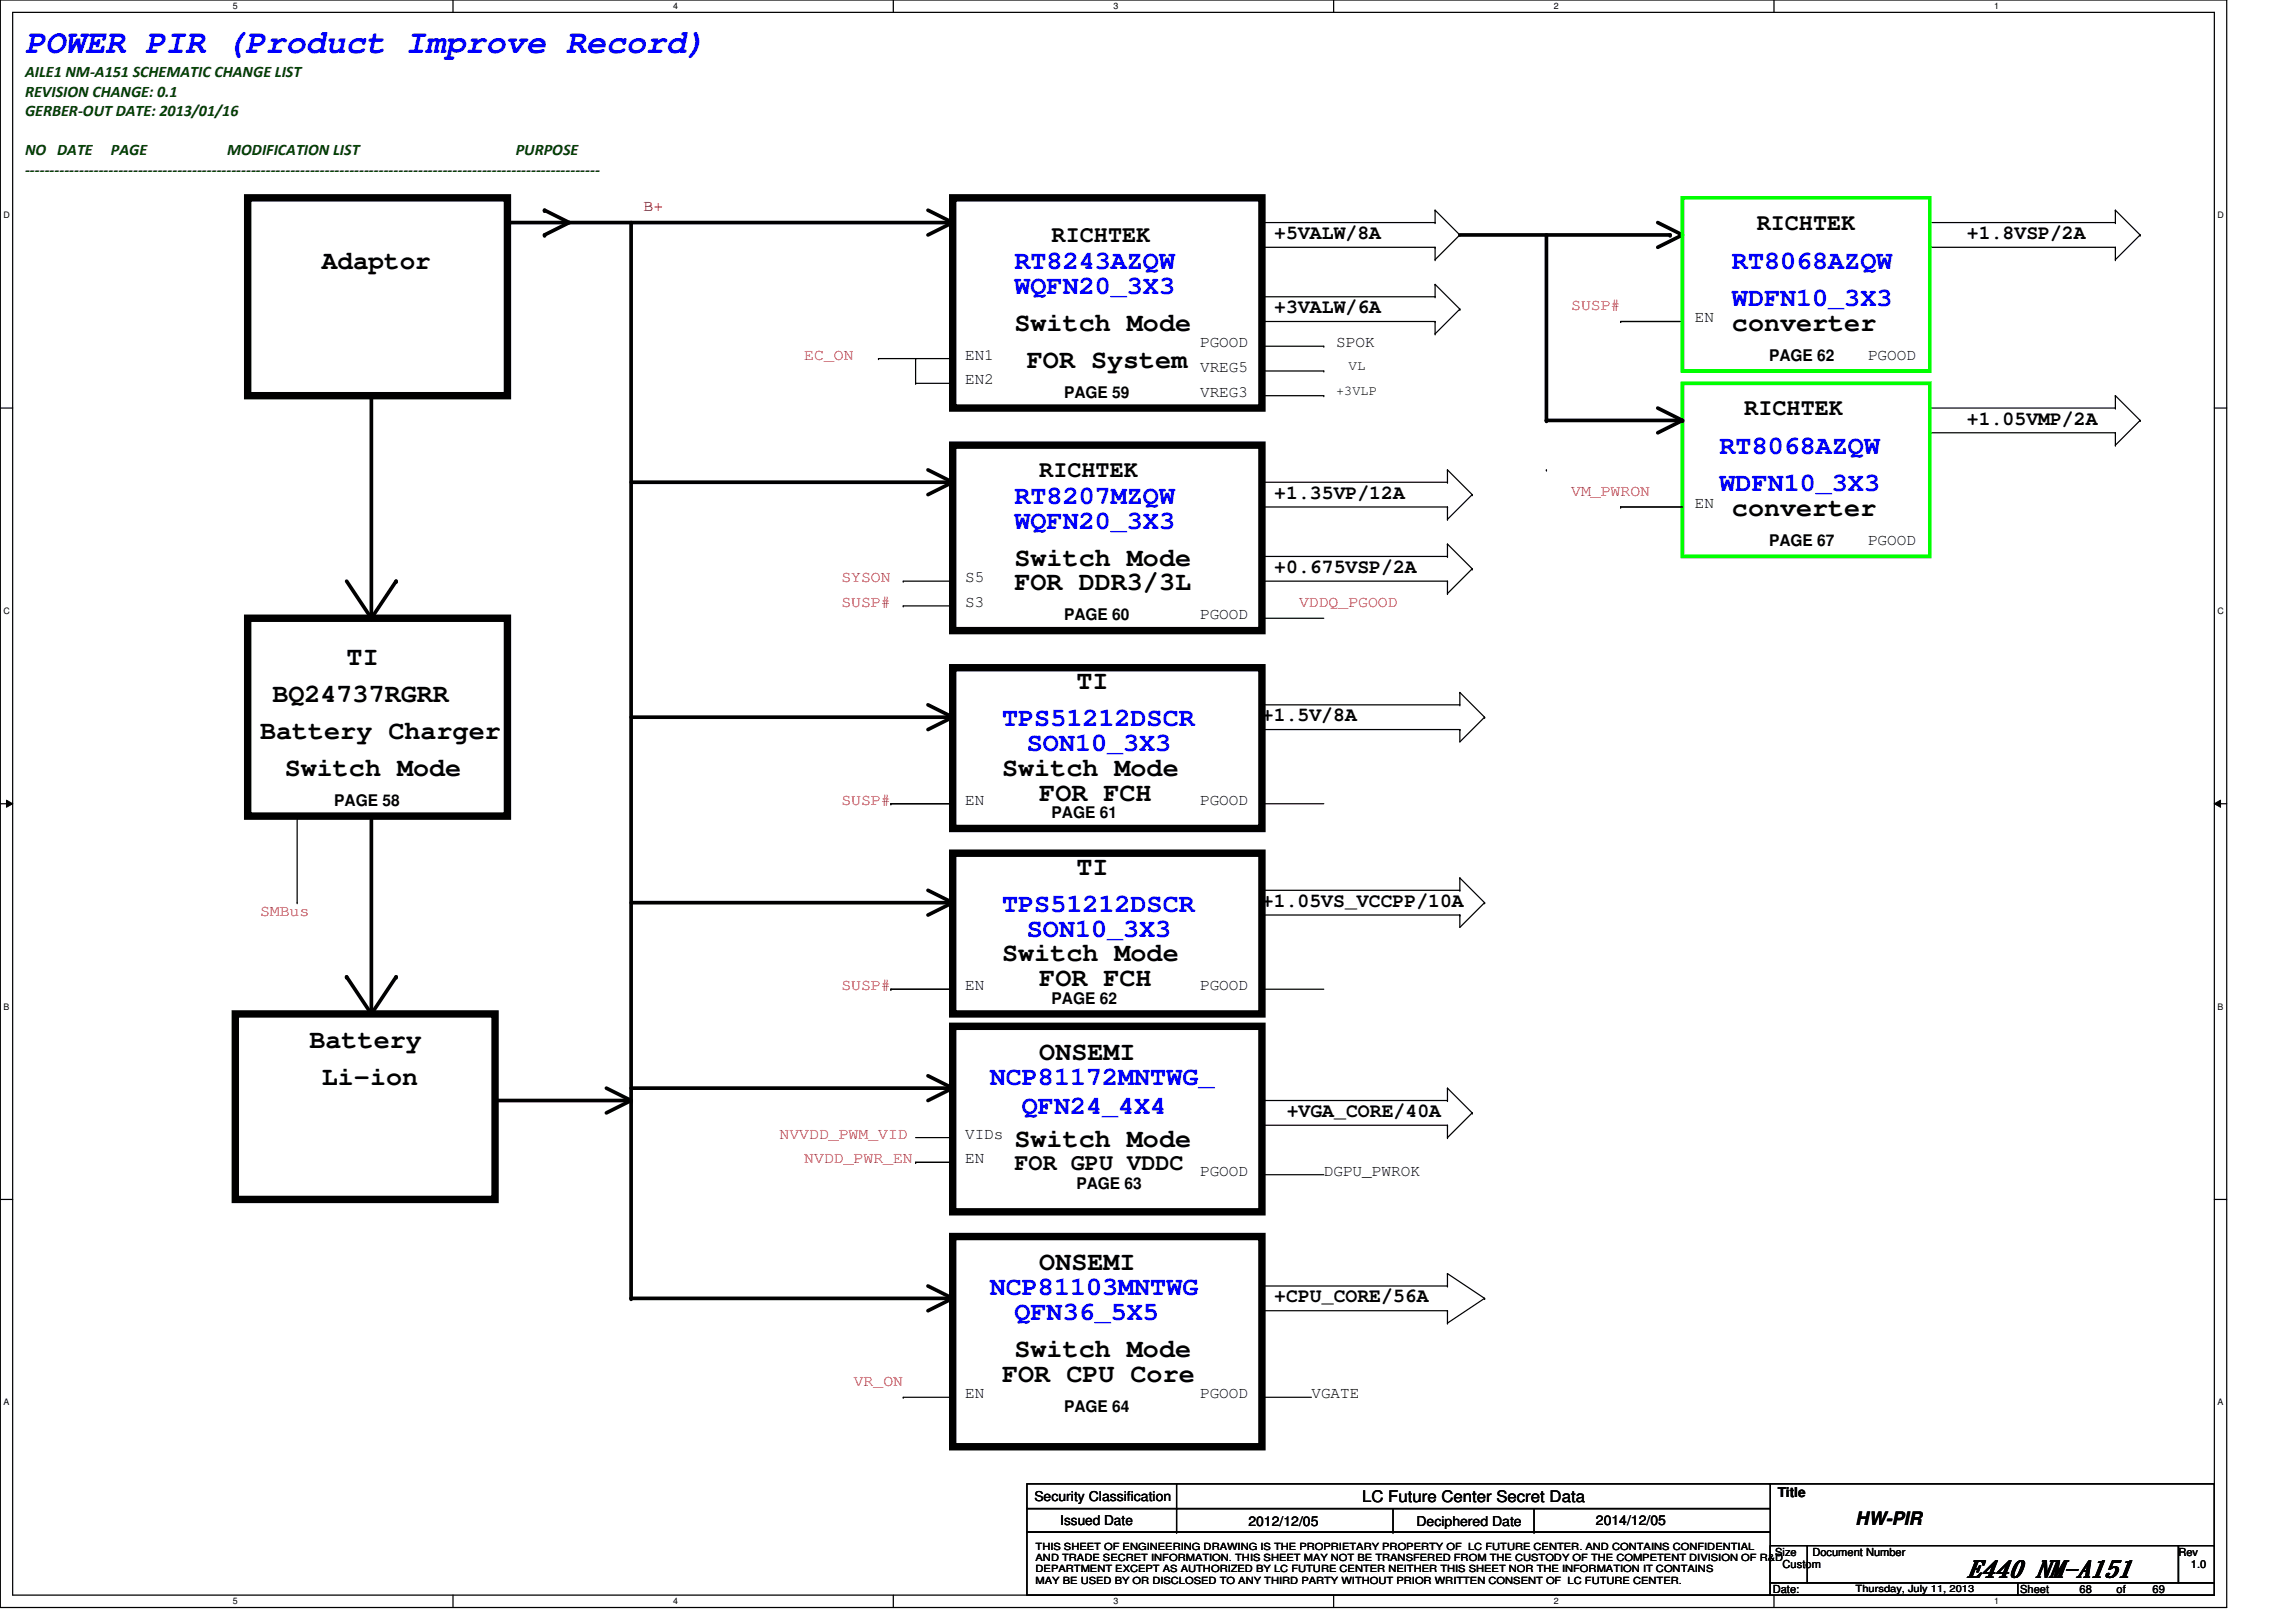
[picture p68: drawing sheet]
<svg xmlns="http://www.w3.org/2000/svg" width="297mm" height="210mm" viewBox="0 0 297 210" stroke-linecap="round" stroke-linejoin="round" font-family="sans-serif">
<defs><g id="words">
<text font-size="4.3" fill="#00f" x="3.2" y="6.8">POWER PIR (Product Improve Record)</text>
<g font-size="3.4">
<text x="41.6" y="34.8">Adaptor</text>
<text x="131.3" y="42.8">Switch Mode</text>
<text x="132.9" y="47.6">FOR System</text>
<text x="224.1" y="42.8">converter</text>
<text x="224.1" y="66.8">converter</text>
<text x="131.3" y="73.2">Switch Mode</text>
<text x="131.3" y="76.4">FOR DDR3/3L</text>
<text x="44.8" y="86">TI</text>
<text x="139.3" y="89.2">TI</text>
<text x="33.6" y="95.6">Battery Charger</text>
<text x="35.2" y="90.8">BQ24737RGRR</text>
<text x="36.8" y="100.4">Switch Mode</text>
<text x="129.7" y="100.4">Switch Mode</text>
<text x="134.5" y="103.6">FOR FCH</text>
<text x="139.3" y="113.2">TI</text>
<text x="129.7" y="124.4">Switch Mode</text>
<text x="134.5" y="127.6">FOR FCH</text>
<text x="40" y="135.6">Battery</text>
<text x="134.5" y="137.2">ONSEMI</text>
<text x="41.6" y="140.4">Li-ion</text>
<text x="131.3" y="148.4">Switch Mode</text>
<text x="134.5" y="164.4">ONSEMI</text>
<text x="129.7" y="178.8">FOR CPU Core</text>
<text x="131.3" y="175.6">Switch Mode</text>
</g>
<g font-size="3.4" fill="#00f">
<text x="131.3" y="34.8">RT8243AZQW</text>
<text x="224.1" y="34.8">RT8068AZQW</text>
<text x="131.3" y="38">WQFN20_3X3</text>
<text x="224.1" y="39.6">WDFN10_3X3</text>
<text x="222.5" y="58.8">RT8068AZQW</text>
<text x="131.3" y="65.2">RT8207MZQW</text>
<text x="222.5" y="63.6">WDFN10_3X3</text>
<text x="131.3" y="68.4">WQFN20_3X3</text>
<text x="129.7" y="94">TPS51212DSCR</text>
<text x="132.9" y="97.2">SON10_3X3</text>
<text x="129.7" y="118">TPS51212DSCR</text>
<text x="132.9" y="121.2">SON10_3X3</text>
<text x="128.1" y="140.4">NCP81172MNTWG_</text>
<text x="132.2" y="144.2">QFN24_4X4</text>
<text x="128.1" y="167.6">NCP81103MNTWG</text>
<text x="131.3" y="170.8">QFN36_5X5</text>
</g>
<g font-size="3">
<text x="227.3" y="29.7">RICHTEK</text>
<text x="136.1" y="31.3">RICHTEK</text>
<text x="225.7" y="53.7">RICHTEK</text>
<text x="134.5" y="61.7">RICHTEK</text>
<text x="131.3" y="151.3">FOR GPU VDDC</text>
<text x="254.6" y="204.1">E440 NM-A151</text>
</g>
<g font-size="2.6">
<text x="164.9" y="30.9">+5VALW/8A</text>
<text x="254.5" y="30.9">+1.8VSP/2A</text>
<text x="164.9" y="40.5">+3VALW/6A</text>
<text x="254.5" y="54.9">+1.05VMP/2A</text>
<text x="164.9" y="64.5">+1.35VP/12A</text>
<text x="164.9" y="74.1">+0.675VSP/2A</text>
<text x="163.3" y="93.3">+1.5V/8A</text>
<text x="163.3" y="117.3">+1.05VS_VCCPP/10A</text>
<text x="166.5" y="144.6">+VGA_CORE/40A</text>
<text x="164.9" y="168.6">+CPU_CORE/56A</text>
</g>
<text font-size="2.4" x="240.1" y="197.4">HW-PIR</text>
<g font-size="2.1" fill="#004000">
<text x="3.2" y="10">AILE1 NM-A151 SCHEMATIC CHANGE LIST</text>
<text x="3.2" y="12.5">REVISION CHANGE: 0.1</text>
<text x="3.2" y="15">GERBER-OUT DATE: 2013/01/16</text>
<text x="3.2" y="20.1">NO DATE</text>
<text x="3.2" y="22.6">---------------------------------------------------------------------------------------------------------------------</text>
<text x="14.4" y="20.1">PAGE</text>
<text x="29.4" y="20.1">MODIFICATION LIST</text>
<text x="66.7" y="20.1">PURPOSE</text>
</g>
<g font-size="2.1" fill="#f00">
<text x="83.2" y="27.3">B+</text>
<text x="203.3" y="40.1">SUSP#</text>
<text x="104.1" y="46.5">EC_ON</text>
<text x="203.3" y="64.1">VM_PWRON</text>
<text x="108.9" y="75.3">SYSON</text>
<text x="108.9" y="78.5">SUSP#</text>
<text x="168.1" y="78.5">VDDQ_PGOOD</text>
<text x="108.9" y="104.1">SUSP#</text>
<text x="33.6" y="118.5">SMBus</text>
<text x="108.9" y="128.1">SUSP#</text>
<text x="100.9" y="147.3">NVVDD_PWM_VID</text>
<text x="104.1" y="150.5">NVDD_PWR_EN</text>
<text x="110.5" y="179.3">VR_ON</text>
</g>
<g font-size="2.1">
<text x="219.3" y="41.7">EN</text>
<text x="124.9" y="46.5">EN1</text>
<text x="155.3" y="44.9">PGOOD</text>
<text x="172.9" y="44.9">SPOK</text>
<text x="228.9" y="46.7">PAGE 62</text>
<text x="241.7" y="46.5">PGOOD</text>
<text x="124.9" y="49.7">EN2</text>
<text x="137.7" y="51.5">PAGE 59</text>
<text x="155.3" y="51.3">VREG3</text>
<text x="155.3" y="48.1">VREG5</text>
<text x="219.3" y="65.7">EN</text>
<text x="228.9" y="70.7">PAGE 67</text>
<text x="241.7" y="70.5">PGOOD</text>
<text x="124.9" y="75.3">S5</text>
<text x="124.9" y="78.5">S3</text>
<text x="137.7" y="80.3">PAGE 60</text>
<text x="155.3" y="80.1">PGOOD</text>
<text x="43.2" y="104.3">PAGE 58</text>
<text x="124.9" y="104.1">EN</text>
<text x="136.1" y="105.9">PAGE 61</text>
<text x="155.3" y="104.1">PGOOD</text>
<text x="124.9" y="128.1">EN</text>
<text x="136.1" y="129.9">PAGE 62</text>
<text x="155.3" y="128.1">PGOOD</text>
<text x="124.9" y="147.3">VIDs</text>
<text x="124.9" y="150.5">EN</text>
<text x="139.3" y="153.9">PAGE 63</text>
<text x="155.3" y="152.1">PGOOD</text>
<text x="171.3" y="152.1">DGPU_PWROK</text>
<text x="124.9" y="180.9">EN</text>
<text x="137.7" y="182.7">PAGE 64</text>
<text x="155.3" y="180.9">PGOOD</text>
<text x="169.7" y="180.9">VGATE</text>
<text x="176.2" y="194.4">LC Future Center Secret Data</text>
</g>
<g font-size="1.8">
<text x="174.5" y="47.9">VL</text>
<text x="172.9" y="51.1">+3VLP</text>
<text x="133.8" y="194.3">Security Classification</text>
<text x="137.2" y="197.3">Issued Date</text>
<text x="161.5" y="197.5">2012/12/05</text>
<text x="183.3" y="197.5">Deciphered Date</text>
<text x="206.5" y="197.3">2014/12/05</text>
<text x="230" y="193.8">Title</text>
</g>
<g font-size="1.4">
<text x="229.7" y="201.3">Size</text>
<text x="230.6" y="202.9">Custom</text>
<text x="234.5" y="201.3">Document Number</text>
<text x="281.8" y="201.3">Rev</text>
<text x="283.4" y="202.9">1.0</text>
<text x="229.4" y="206.1">Date:</text>
<text x="261.4" y="206.1">Sheet</text>
<text x="269" y="206.1">68</text>
<text x="273.8" y="206.1">of</text>
<text x="278.5" y="206.1">69</text>
</g>
<g font-size="1.3">
<text x="134" y="200.5">THIS SHEET OF ENGINEERING DRAWING IS THE PROPRIETARY PROPERTY OF LC FUTURE CENTER. AND CONTAINS CONFIDENTIAL</text>
<text x="134" y="202">AND TRADE SECRET INFORMATION. THIS SHEET MAY NOT BE TRANSFERED FROM THE CUSTODY OF THE COMPETENT DIVISION OF R&amp;D</text>
<text x="134" y="203.5">DEPARTMENT EXCEPT AS AUTHORIZED BY LC FUTURE CENTER NEITHER THIS SHEET NOR THE INFORMATION IT CONTAINS</text>
<text x="134" y="204.9">MAY BE USED BY OR DISCLOSED TO ANY THIRD PARTY WITHOUT PRIOR WRITTEN CONSENT OF LC FUTURE CENTER.</text>
<text x="240.1" y="206">Thursday, July 11, 2013</text>
</g>
<g font-size="1.1">
<text x="30.1" y="1.2">5</text>
<text x="87.1" y="1.2">4</text>
<text x="144.1" y="1.2">3</text>
<text x="201" y="1.2">2</text>
<text x="258" y="1.2">1</text>
<text x=".4" y="28.2">D</text>
<text x="286.9" y="28.2">D</text>
<text x=".4" y="79.4">C</text>
<text x="286.9" y="79.4">C</text>
<text x=".4" y="130.6">B</text>
<text x="286.9" y="130.6">B</text>
<text x=".4" y="181.9">A</text>
<text x="286.9" y="181.9">A</text>
<text x="30.1" y="207.6">5</text>
<text x="87.1" y="207.6">4</text>
<text x="144.1" y="207.6">3</text>
<text x="201" y="207.6">2</text>
<text x="258" y="207.6">1</text>
</g>
</g></defs>
<path d="M0 0h288.1v208h-288.1zM1.6 1.6h284.9v204.8h-284.9z" fill="none" stroke="#000" stroke-width=".16"/>
<g fill="#fff">
<path d="M30.1 .2h.7v1.2h-.7z"/>
<path d="M30.1 206.6h.7v1.3h-.7z"/>
</g>
<path d="M58.6 0v1.6M58.6 206.4v1.6" fill="none" stroke="#000" stroke-width=".16"/>
<g fill="#fff">
<path d="M87.1 .2h.6v1.2h-.6z"/>
<path d="M87.1 206.6h.6v1.3h-.6z"/>
</g>
<path d="M115.6 0v1.6M115.6 206.4v1.6" fill="none" stroke="#000" stroke-width=".16"/>
<g fill="#fff">
<path d="M144.1 .2h.6v1.2h-.6z"/>
<path d="M144.1 206.6h.6v1.3h-.6z"/>
</g>
<path d="M172.5 0v1.6M172.5 206.4v1.6" fill="none" stroke="#000" stroke-width=".16"/>
<g fill="#fff">
<path d="M201 .2h.7v1.2h-.7z"/>
<path d="M201 206.6h.7v1.3h-.7z"/>
</g>
<path d="M229.5 0v1.6M229.5 206.4v1.6" fill="none" stroke="#000" stroke-width=".16"/>
<g fill="#fff">
<path d="M258 .2h.6v1.2h-.6z"/>
<path d="M258 206.6h.6v1.3h-.6z"/>
<path d="M.4 27.2h.9v1.3h-.9z"/>
<path d="M286.9 27.2h.8v1.3h-.8z"/>
<path d="M.4 78.4h.9v1.3h-.9z"/>
<path d="M286.9 78.4h.8v1.3h-.8z"/>
</g>
<path d="M0 52.8h1.6M286.5 52.8h1.6" fill="none" stroke="#000" stroke-width=".16"/>
<g fill="#fff">
<path d="M.4 129.6h.8v1.3h-.8z"/>
<path d="M286.9 129.6h.7v1.3h-.7z"/>
</g>
<path d="M0 104h1.6M286.5 104h1.6" fill="none" stroke="#000" stroke-width=".16"/>
<path d="M.8 103.5l.8 .5-.8 .5zM286.5 104l.8-.5v1z" fill="#000"/>
<path d="M.8 103.5l.8 .5-.8 .5zM286.5 104l.8-.5v1z" fill="none" stroke="#000" stroke-width=".13"/>
<g fill="#fff">
<path d="M.4 180.8h.8v1.3h-.8z"/>
<path d="M286.9 180.8h.7v1.3h-.7z"/>
</g>
<g fill="none" stroke="#000" stroke-width=".16">
<path d="M163.3 28.8h22.4M163.3 32h22.4M163.3 38.4h22.4M185.7 27.2h.1M185.7 28.8h.1M185.7 33.6h.1M185.7 32h.1M185.7 38.4h.1M185.7 36.8h.1M185.7 27.2v1.6M185.7 32v1.6M185.7 36.8v1.6"/>
<path d="M185.7 27.2l3.2 3.2M185.7 36.8l3.2 3.2M188.9 30.4h.1M188.9 30.4l-3.2 3.2M249.7 28.8h24M249.7 32h24M273.7 28.8h.1M273.7 33.6h.1M273.7 32h.1M273.7 27.2h.1M273.7 27.2v1.6M273.7 32v1.6"/>
<path d="M273.7 27.2l3.2 3.2M276.9 30.4h.1M276.9 30.4l-3.2 3.2M113.7 46.4h.1M113.7 46.4h9.6M118.5 49.6h.1M118.5 46.4h.1M118.5 49.6h4.8M118.5 46.4v3.2M163.3 59.2h.1M163.3 41.6h22.4M163.3 44.8h8"/>
<path d="M163.3 59.2v3.2h24M163.3 51.2h8M163.3 48h8M171.3 44.8h.1M171.3 51.2h.1M171.3 48h.1M185.7 41.6h.1M185.7 43.2h.1M185.7 41.6v1.6M188.9 40h.1M188.9 40l-3.2 3.2M209.7 41.6h.1"/>
<path d="M209.7 41.6h8M249.7 56h24M249.7 52.8h24M273.7 57.6h.1M273.7 56h.1M273.7 51.2h.1M273.7 52.8h.1M273.7 51.2v1.6M273.7 56v1.6M273.7 51.2l3.2 3.2M276.9 54.4h.1M276.9 54.4l-3.2 3.2"/>
<path d="M116.9 78.4h.1M116.9 75.2h.1M116.9 75.2h6.4M116.9 78.4h6.4M163.3 68.8h.1M163.3 75.2h24M163.3 65.6h24M163.3 68.8v3.2h24M187.3 76.8h.1M187.3 75.2h.1M187.3 67.2h.1M187.3 65.6h.1"/>
<path d="M187.3 70.4h.1M187.3 72h.1M187.3 60.8h.1M187.3 62.4h.1M187.3 60.8v1.6M187.3 65.6v1.6M187.3 70.4v1.6M187.3 75.2v1.6M187.3 70.4l3.2 3.2M187.3 60.8l3.2 3.2M190.5 73.6h.1M190.5 64h.1"/>
<path d="M190.5 73.6l-3.2 3.2M190.5 64l-3.2 3.2M200.1 60.8h.1M209.7 65.6h.1M209.7 65.6h8M163.3 91.2h.1M163.3 80h.1M163.3 91.2v3.2h25.6M163.3 91.2h25.6M163.3 80h8M188.9 94.4h.1M188.9 89.6h.1"/>
<path d="M188.9 91.2h.1M188.9 89.6v1.6M188.9 89.6l3.2 3.2M192.1 92.8h.1M192.1 92.8l-3.2 3.2v-1.6M38.4 116.8h.1M38.4 105.6v11.2M115.3 104h.1M115.3 104h8M163.3 115.2h.1M163.3 104h.1M163.3 115.2v3.2h25.6"/>
<path d="M163.3 115.2h25.6M163.3 104h8M188.9 115.2h.1M188.9 118.4h.1M188.9 113.6h.1M188.9 113.6v1.6M188.9 113.6l3.2 3.2M192.1 116.8h.1M192.1 116.8l-3.2 3.2v-1.6M115.3 128h.1M115.3 128h8M163.3 128h.1"/>
<path d="M163.3 128h8M0 155.2h1.6M118.5 150.4h.1M118.5 150.4h4.8M118.5 147.2h4.8M123.3 147.2h.1M163.3 142.4h.1M163.3 152h.1M163.3 142.4v3.2h24M163.3 142.4h24M163.3 152h8M187.3 147.2h.1"/>
<path d="M187.3 145.6h.1M187.3 140.8h.1M187.3 142.4h.1M187.3 140.8v1.6M187.3 145.6v1.6M187.3 140.8l3.2 3.2M190.5 144h.1M190.5 144l-3.2 3.2M286.5 155.2h1.6M163.3 166.4h.1M163.3 169.6h.1M163.3 168h.1"/>
<path d="M163.3 177.6h.1M163.3 166.4v3.2M163.3 174.4v3.2M163.3 169.6h24M163.3 166.4h24M187.3 171.2h.1M187.3 169.6h.1M187.3 164.8h.1M187.3 166.4h.1M187.3 164.8v1.6M187.3 169.6v1.6M187.3 164.8l4.8 3.2"/>
<path d="M192.1 168h.1M192.1 168l-4.8 3.2M116.9 180.8h.1M116.9 180.8h6.4M132.9 192h96.1v3.2h-96.1zM132.9 195.2h96.1v3.1h-96.1zM132.9 198.3h96.1v8.1h-96.1zM152.2 195.2h.1M152.2 198.3h.1M152.2 192v6.3M163.3 180.8h.1M163.3 180.8h6.4"/>
<path d="M180.2 198.3h.1M180.2 195.2v3.1M198.5 198.3h.1M198.5 195.2v3.1M228.9 192h57.6M286.5 192h.1M286.5 192v8M229 200h4.8v4.8h-4.8zM229 204.8h32v1.6h-32zM233.8 200h48v4.8h-48zM261 204.8h25.5v1.6h-25.5zM281.8 200h4.7v4.8h-4.7z"/>
</g>
<g fill="none" stroke="#000" stroke-width=".48">
<path d="M65.6 28.8h57.7M70.4 27.2l3.2 1.6-3.2 1.6M81.6 28.8v139.2h41.7M120.1 27.2l3.2 1.6-3.2 1.6M188.9 30.4h27.2M200.1 30.4v24h17.6M214.5 28.8l3.2 1.6-3.2 1.6M48 51.2v28.8M214.5 52.8l3.2 1.6-3.2 1.6M44.8 75.2l3.2 4.8M51.2 75.2l-3.2 4.8M81.6 62.4h41.7"/>
<path d="M120.1 60.8l3.2 1.6-3.2 1.6M81.6 92.8h41.7M120.1 91.2l3.2 1.6-3.2 1.6M48 105.6v25.6M81.6 116.8h41.7M120.1 115.2l3.2 1.6-3.2 1.6M44.8 126.4l3.2 4.8M51.2 126.4l-3.2 4.8M120.1 139.2l3.2 1.6-3.2 1.6M64 142.4h17.6M78.4 140.8l3.2 1.6-3.2 1.6M81.6 140.8h41.7"/>
<path d="M120.1 166.4l3.2 1.6-3.2 1.6"/>
</g>
<path d="M217.7 25.6h32v22.4h-32zM217.7 49.6h32v22.4h-32z" fill="none" stroke="#0f0" stroke-width=".48"/>
<g fill="#000">
<circle cx="70.4" cy="27.2" r=".24"/>
<circle cx="70.4" cy="30.4" r=".24"/>
<circle cx="123.3" cy="28.8" r=".24"/>
<circle cx="216.1" cy="30.4" r=".24"/>
<circle cx="48" cy="51.2" r=".24"/>
<circle cx="200.1" cy="54.4" r=".24"/>
<circle cx="217.7" cy="54.4" r=".24"/>
<circle cx="51.2" cy="75.2" r=".24"/>
<circle cx="123.3" cy="62.4" r=".24"/>
<circle cx="48" cy="80" r=".24"/>
<circle cx="123.3" cy="92.8" r=".24"/>
<circle cx="48" cy="105.6" r=".24"/>
<circle cx="123.3" cy="116.8" r=".24"/>
<circle cx="44.8" cy="126.4" r=".24"/>
<circle cx="51.2" cy="126.4" r=".24"/>
<circle cx="81.6" cy="142.4" r=".24"/>
<circle cx="123.3" cy="140.8" r=".24"/>
<circle cx="81.6" cy="168" r=".24"/>
<circle cx="123.3" cy="168" r=".24"/>
</g>
<path d="M32 25.6h33.6v25.6h-33.6zM123.3 25.6h40v27.2h-40zM123.3 57.6h40v24h-40zM32 80h33.6v25.6h-33.6zM123.3 86.4h40v20.8h-40zM123.3 110.4h40v20.8h-40zM30.4 131.2h33.6v24h-33.6zM123.3 132.8h40v24h-40zM123.3 160h40v27.2h-40z" fill="none" stroke="#000" stroke-width=".96"/>
<use href="#words"/>
</svg>
